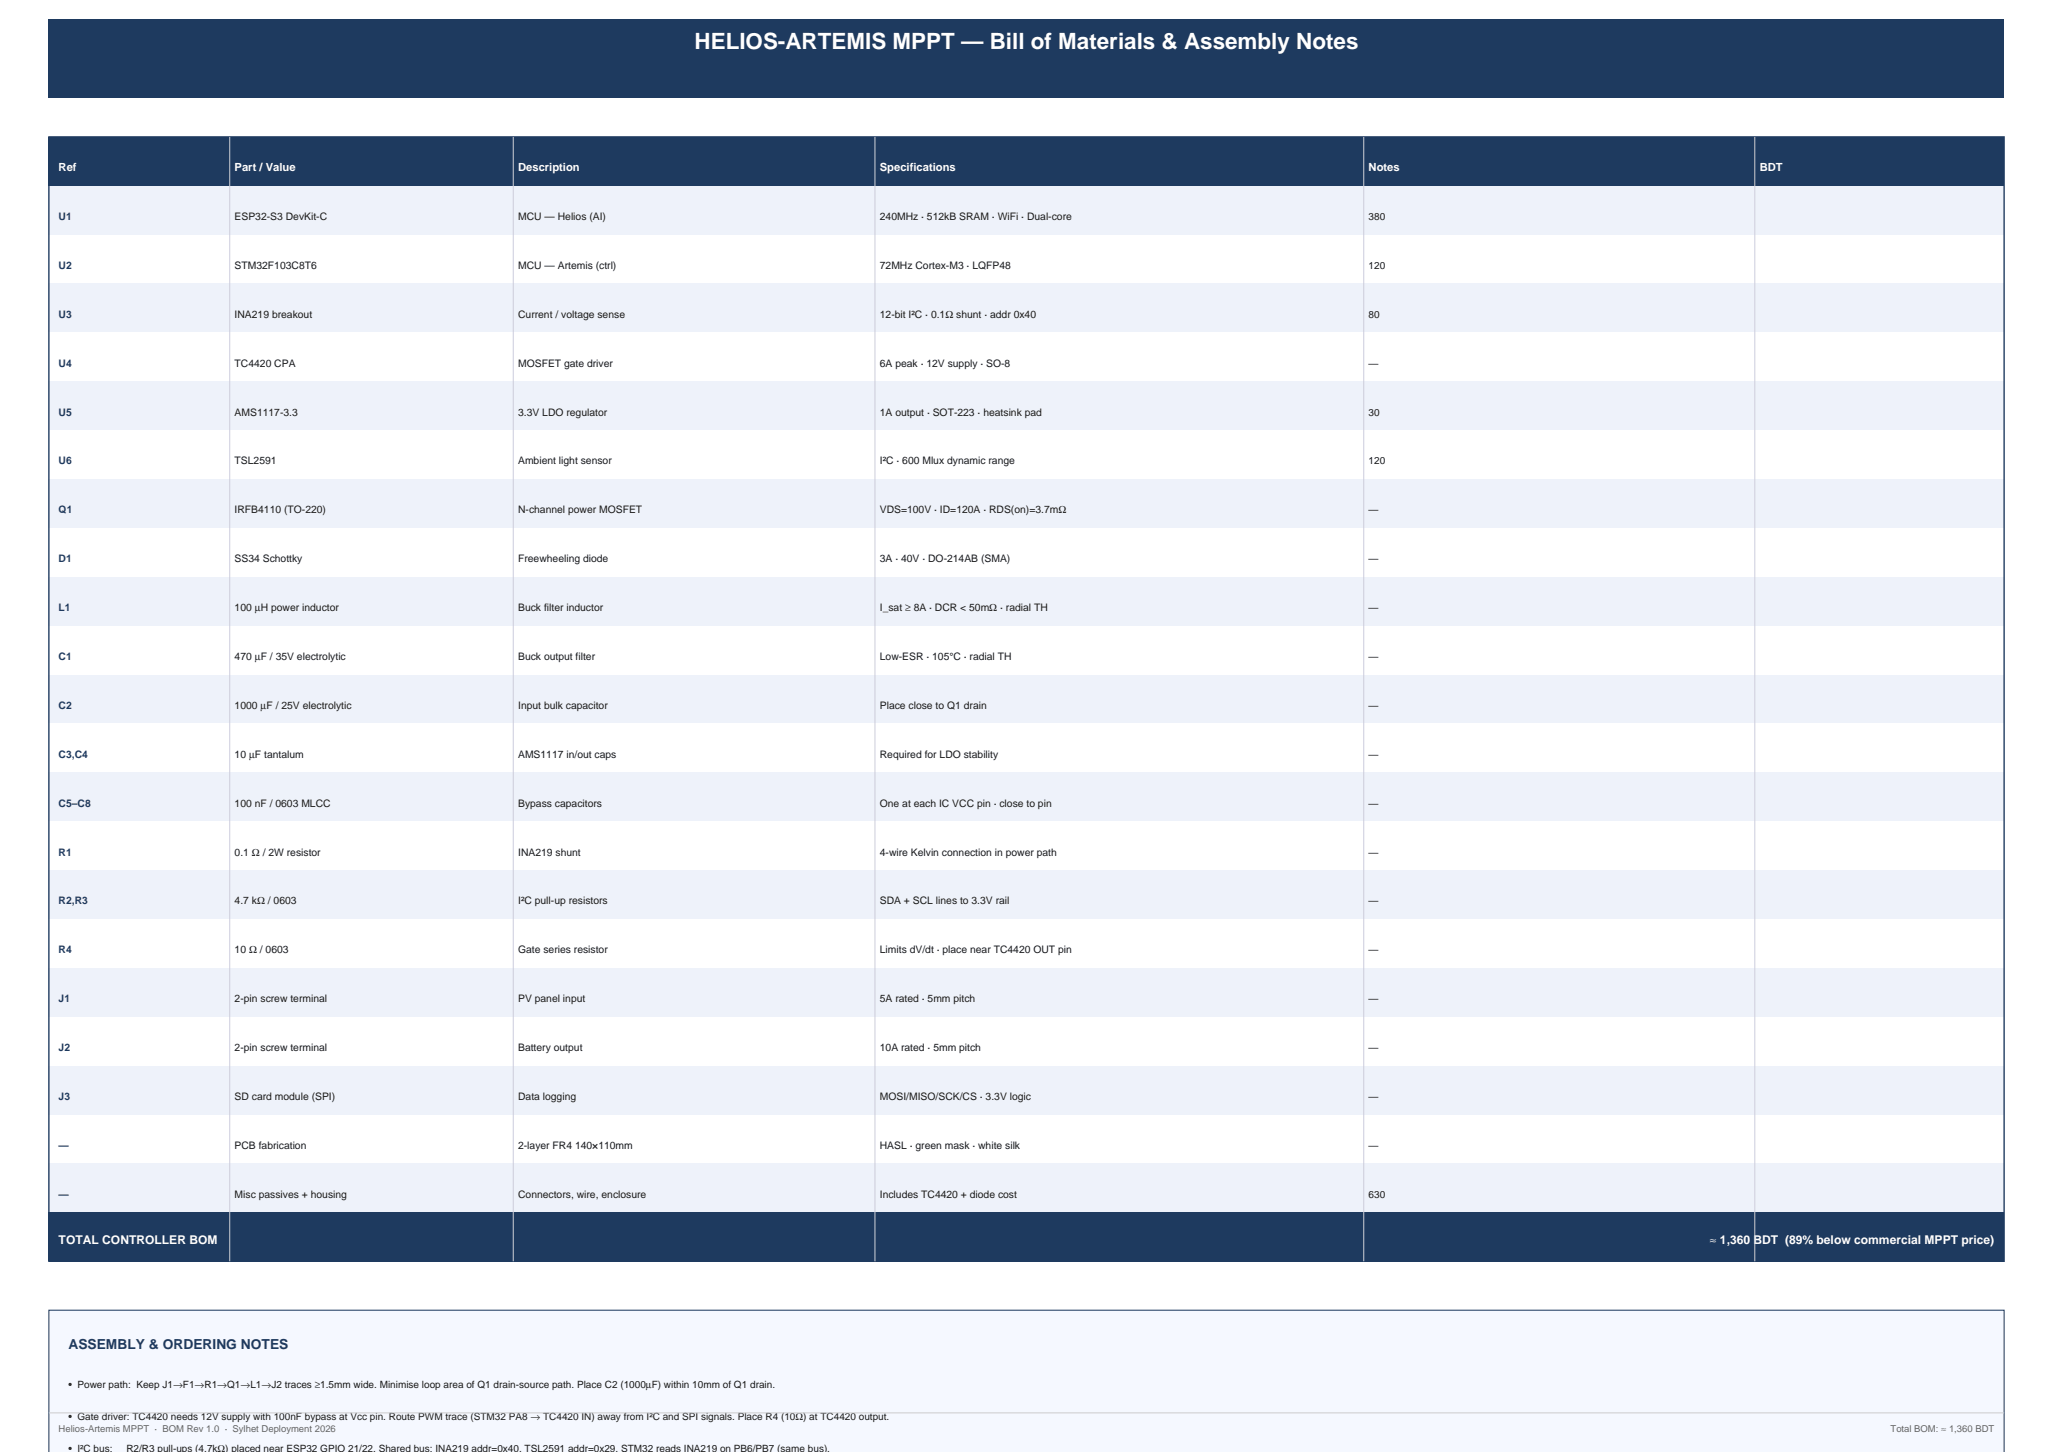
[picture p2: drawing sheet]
<svg xmlns="http://www.w3.org/2000/svg" width="420mm" height="297mm" viewBox="0 0 420 297" stroke-linecap="round" stroke-linejoin="round" font-family="sans-serif">
<defs><g id="words">
<text font-size="4.6" fill="#fff" x="142.1" y="10">HELIOS-ARTEMIS MPPT — Bill of Materials &amp; Assembly Notes</text>
<text font-size="2.8" fill="#1e3a5f" x="14" y="276">ASSEMBLY &amp; ORDERING NOTES</text>
<g font-size="2.5" fill="#fff">
<text x="12" y="254.5">TOTAL CONTROLLER BOM</text>
<text x="349.8" y="254.5">≈ 1,360 BDT (89% below commercial MPPT price)</text>
</g>
<g font-size="2.3" fill="#fff">
<text x="12" y="35">Ref</text>
<text x="48" y="35">Part / Value</text>
<text x="106" y="35">Description</text>
<text x="180" y="35">Specifications</text>
<text x="280" y="35">Notes</text>
<text x="360" y="35">BDT</text>
</g>
<g font-size="2.1" fill="#1e3a5f">
<text x="12" y="45">U1</text>
<text x="12" y="55">U2</text>
<text x="12" y="65">U3</text>
<text x="12" y="75">U4</text>
<text x="12" y="85">U5</text>
<text x="12" y="95">U6</text>
<text x="12" y="105">Q1</text>
<text x="12" y="115">D1</text>
<text x="12" y="125">L1</text>
<text x="12" y="135">C1</text>
<text x="12" y="145">C2</text>
<text x="12" y="155">C3,C4</text>
<text x="12" y="165">C5–C8</text>
<text x="12" y="175">R1</text>
<text x="12" y="185">R2,R3</text>
<text x="12" y="195">R4</text>
<text x="12" y="205">J1</text>
<text x="12" y="215">J2</text>
<text x="12" y="225">J3</text>
<text x="12" y="235">—</text>
<text x="12" y="245">—</text>
</g>
<g font-size="2.1" fill="#1a1a1a">
<text x="48" y="45">ESP32-S3 DevKit-C</text>
<text x="106" y="45">MCU — Helios (AI)</text>
<text x="180" y="45">240MHz · 512kB SRAM · WiFi · Dual-core</text>
<text x="48" y="55">STM32F103C8T6</text>
<text x="106" y="55">MCU — Artemis (ctrl)</text>
<text x="180" y="55">72MHz Cortex-M3 · LQFP48</text>
<text x="48" y="65">INA219 breakout</text>
<text x="106" y="65">Current / voltage sense</text>
<text x="180" y="65">12-bit I²C · 0.1Ω shunt · addr 0x40</text>
<text x="48" y="75">TC4420 CPA</text>
<text x="106" y="75">MOSFET gate driver</text>
<text x="180" y="75">6A peak · 12V supply · SO-8</text>
<text x="48" y="85">AMS1117-3.3</text>
<text x="106" y="85">3.3V LDO regulator</text>
<text x="180" y="85">1A output · SOT-223 · heatsink pad</text>
<text x="48" y="95">TSL2591</text>
<text x="106" y="95">Ambient light sensor</text>
<text x="180" y="95">I²C · 600 Mlux dynamic range</text>
<text x="48" y="105">IRFB4110 (TO-220)</text>
<text x="106" y="105">N-channel power MOSFET</text>
<text x="180" y="105">VDS=100V · ID=120A · RDS(on)=3.7mΩ</text>
<text x="48" y="115">SS34 Schottky</text>
<text x="106" y="115">Freewheeling diode</text>
<text x="180" y="115">3A · 40V · DO-214AB (SMA)</text>
<text x="48" y="125">100 µH power inductor</text>
<text x="106" y="125">Buck filter inductor</text>
<text x="180" y="125">I_sat ≥ 8A · DCR &lt; 50mΩ · radial TH</text>
<text x="48" y="135">470 µF / 35V electrolytic</text>
<text x="106" y="135">Buck output filter</text>
<text x="180" y="135">Low-ESR · 105°C · radial TH</text>
<text x="48" y="145">1000 µF / 25V electrolytic</text>
<text x="106" y="145">Input bulk capacitor</text>
<text x="180" y="145">Place close to Q1 drain</text>
<text x="48" y="155">10 µF tantalum</text>
<text x="106" y="155">AMS1117 in/out caps</text>
<text x="180" y="155">Required for LDO stability</text>
<text x="48" y="165">100 nF / 0603 MLCC</text>
<text x="106" y="165">Bypass capacitors</text>
<text x="180" y="165">One at each IC VCC pin · close to pin</text>
<text x="48" y="175">0.1 Ω / 2W resistor</text>
<text x="106" y="175">INA219 shunt</text>
<text x="180" y="175">4-wire Kelvin connection in power path</text>
<text x="48" y="185">4.7 kΩ / 0603</text>
<text x="106" y="185">I²C pull-up resistors</text>
<text x="180" y="185">SDA + SCL lines to 3.3V rail</text>
<text x="48" y="195">10 Ω / 0603</text>
<text x="106" y="195">Gate series resistor</text>
<text x="180" y="195">Limits dV/dt · place near TC4420 OUT pin</text>
<text x="48" y="205">2-pin screw terminal</text>
<text x="106" y="205">PV panel input</text>
<text x="180" y="205">5A rated · 5mm pitch</text>
<text x="48" y="215">2-pin screw terminal</text>
<text x="106" y="215">Battery output</text>
<text x="180" y="215">10A rated · 5mm pitch</text>
<text x="48" y="225">SD card module (SPI)</text>
<text x="106" y="225">Data logging</text>
<text x="180" y="225">MOSI/MISO/SCK/CS · 3.3V logic</text>
<text x="48" y="235">PCB fabrication</text>
<text x="106" y="235">2-layer FR4 140×110mm</text>
<text x="180" y="235">HASL · green mask · white silk</text>
<text x="48" y="245">Misc passives + housing</text>
<text x="106" y="245">Connectors, wire, enclosure</text>
<text x="180" y="245">Includes TC4420 + diode cost</text>
</g>
<g font-size="2" fill="#1a1a1a">
<text x="280" y="45">380</text>
<text x="280" y="55">120</text>
<text x="280" y="65">80</text>
<text x="280" y="75">—</text>
<text x="280" y="85">30</text>
<text x="280" y="95">120</text>
<text x="280" y="105">—</text>
<text x="280" y="115">—</text>
<text x="280" y="125">—</text>
<text x="280" y="135">—</text>
<text x="280" y="145">—</text>
<text x="280" y="155">—</text>
<text x="280" y="165">—</text>
<text x="280" y="175">—</text>
<text x="280" y="185">—</text>
<text x="280" y="195">—</text>
<text x="280" y="205">—</text>
<text x="280" y="215">—</text>
<text x="280" y="225">—</text>
<text x="280" y="235">—</text>
<text x="280" y="245">630</text>
<text x="14" y="284">• Power path: Keep J1→F1→R1→Q1→L1→J2 traces ≥1.5mm wide. Minimise loop area of Q1 drain-source path. Place C2 (1000µF) within 10mm of Q1 drain.</text>
<text x="14" y="290.5">• Gate driver: TC4420 needs 12V supply with 100nF bypass at Vcc pin. Route PWM trace (STM32 PA8 → TC4420 IN) away from I²C and SPI signals. Place R4 (10Ω) at TC4420 output.</text>
<text x="14" y="297">• I²C bus:</text>
<text x="25.9" y="297">R2/R3 pull-ups (4.7kΩ) placed near ESP32 GPIO 21/22. Shared bus: INA219 addr=0x40, TSL2591 addr=0x29. STM32 reads INA219 on PB6/PB7 (same bus).</text>
</g>
<g font-size="1.9" fill="#666">
<text x="12" y="293">Helios-Artemis MPPT · BOM Rev 1.0 · Sylhet Deployment 2026</text>
<text x="386.8" y="293">Total BOM: ≈ 1,360 BDT</text>
</g>
</g></defs>
<g fill="#1e3a5f">
<path d="M10 4h400v16h-400z" fill-rule="evenodd"/>
<path d="M10 28h400v10h-400z" fill-rule="evenodd"/>
</g>
<path d="M10 38h400v10h-400z" fill-rule="evenodd" fill="#eef2fa"/>
<path d="M10 48h400v10h-400z" fill-rule="evenodd" fill="#fff"/>
<path d="M10 58h400v10h-400z" fill-rule="evenodd" fill="#eef2fa"/>
<path d="M10 68h400v10h-400z" fill-rule="evenodd" fill="#fff"/>
<path d="M10 78h400v10h-400z" fill-rule="evenodd" fill="#eef2fa"/>
<path d="M10 88h400v10h-400z" fill-rule="evenodd" fill="#fff"/>
<path d="M10 98h400v10h-400z" fill-rule="evenodd" fill="#eef2fa"/>
<path d="M10 108h400v10h-400z" fill-rule="evenodd" fill="#fff"/>
<path d="M10 118h400v10h-400z" fill-rule="evenodd" fill="#eef2fa"/>
<path d="M10 128h400v10h-400z" fill-rule="evenodd" fill="#fff"/>
<path d="M10 138h400v10h-400z" fill-rule="evenodd" fill="#eef2fa"/>
<path d="M10 148h400v10h-400z" fill-rule="evenodd" fill="#fff"/>
<path d="M10 158h400v10h-400z" fill-rule="evenodd" fill="#eef2fa"/>
<path d="M10 168h400v10h-400z" fill-rule="evenodd" fill="#fff"/>
<path d="M10 178h400v10h-400z" fill-rule="evenodd" fill="#eef2fa"/>
<path d="M10 188h400v10h-400z" fill-rule="evenodd" fill="#fff"/>
<path d="M10 198h400v10h-400z" fill-rule="evenodd" fill="#eef2fa"/>
<path d="M10 208h400v10h-400z" fill-rule="evenodd" fill="#fff"/>
<path d="M10 218h400v10h-400z" fill-rule="evenodd" fill="#eef2fa"/>
<path d="M10 228h400v10h-400z" fill-rule="evenodd" fill="#fff"/>
<path d="M10 238h400v10h-400z" fill-rule="evenodd" fill="#eef2fa"/>
<path d="M10 248h400v10h-400z" fill-rule="evenodd" fill="#1e3a5f"/>
<path d="M10 28h400v230h-400z" fill="none" stroke="#1e3a5f" stroke-width=".28"/>
<path d="M47 28v230M105 28v230M179 28v230M279 28v230M359 28v230" fill="none" stroke="#ccd" stroke-width=".2"/>
<path d="M10 268h400v29.1h-400z" fill-rule="evenodd" fill="#f5f8ff" stroke="#1e3a5f" stroke-width=".21"/>
<path d="M10 289h400" fill="none" stroke="#ccc" stroke-width=".2"/>
<use href="#words"/>
</svg>
